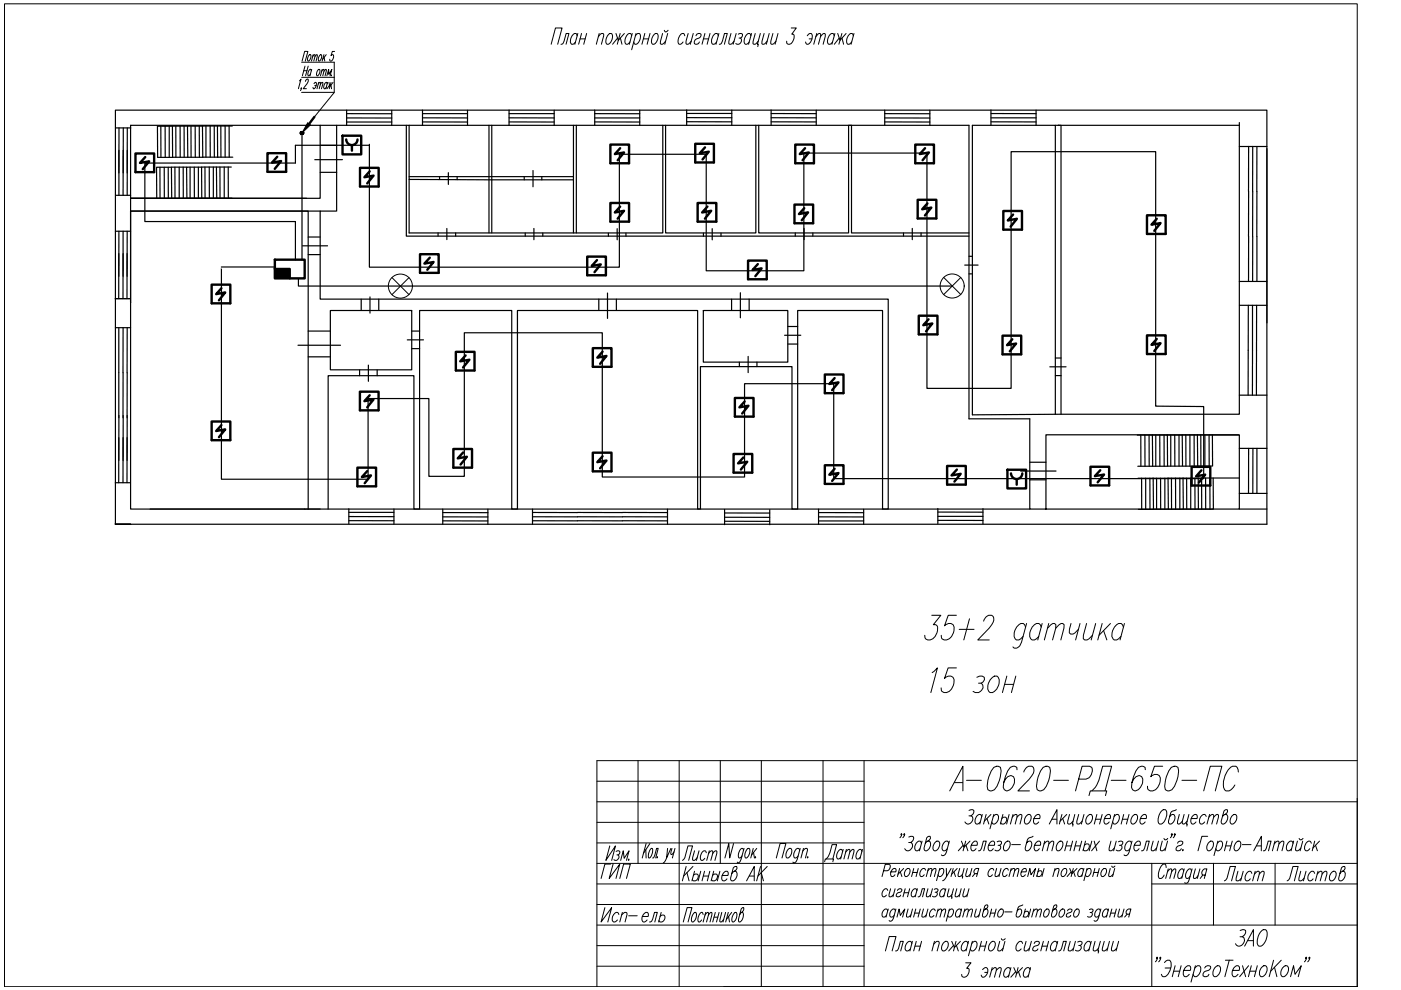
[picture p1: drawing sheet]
<svg xmlns="http://www.w3.org/2000/svg" width="297mm" height="210mm" viewBox="0 0 297 210" stroke-linecap="round" stroke-linejoin="round" font-family="sans-serif">
<defs><g id="words">
<text font-size="10.6" x="200.4" y="170">А-0620-РД-650-ПС</text>
<text font-size="9.3" x="196.5" y="148.2">15 зон</text>
<g font-size="7.1">
<text x="173.9" y="183.8">Дата</text>
<text x="261.1" y="201.8">ЗАО</text>
</g>
<g font-size="6.6">
<text x="258.6" y="188">Лист</text>
<text x="272" y="188">Листов</text>
<text x="202.8" y="208.5">3 этажа</text>
</g>
<text font-size="6.2" x="126.6" y="187.3">ГИП</text>
</g></defs>
<path d="M1 .8h286.8v208.4h-286.8z" fill="none" stroke="#000" stroke-width=".21"/>
<!-- layer: 0 -->
<g fill="none" stroke="#000" stroke-width=".21">
<path d="M83.1 58.9l3.6 3.6M86.7 58.9l-3.6 3.6M200.1 58.8l3.6 3.6M203.7 58.8l-3.6 3.6M197.5 130.5h2l-1.6 1.9h.5l.3 .3a2.48 2.48 0 0 1-1.5 3h-.5l-.5-.3-.1-.7M202.8 130.5h-1.8l-.7 2.2a1.14 1.14 0 0 1 1.1-.5 1.14 1.14 0 0 1 .9 .8 2.25 2.25 0 0 1-2.1 2.7l-.5-.3-.1-.7M203.4 133.4h3.1M205.5 131.2l-1.2 4.5M208.6 131.7a1.54 1.54 0 0 1 1.7-1.2 1.22 1.22 0 0 1 0 1.9l-3 3.3h2.4M217.4 133l-.4-.8a1.96 1.96 0 0 0-2 2v.7l.5 .8h.5l.9-.8M217.7 132.2l-1.1 4a1.45 1.45 0 0 1-1.6 1.2l-.2-.2M220.8 133l-.5-.8a1.96 1.96 0 0 0-2 2 1.43 1.43 0 0 0 .5 1.5h.5l.9-.8"/>
<path d="M221 132.2l-1 3.5M222.1 133.2l1.1-1h.4l.3 .2-.1 .8-.6 2.5M222.4 132.2l-1 3.5M223.8 133.2l1.2-1h.3l.3 .2v.8l-.7 2.5M227.1 132.2l-.4 1.2v.8l.3 .2h.5l1.1-1M229 132.2l-1 3.5M230.4 132.2l-.7 2.5v.7l.3 .3h.5l1.1-1M232.3 132.2l-.9 3.5M233.7 132.2l-1 3.5M234 133.7l.7 2M235.4 132.2l-2.4 2.5M238.2 133l-.5-.8a1.93 1.93 0 0 0-1.9 2 1.48 1.48 0 0 0 .4 1.5h.6l.9-.8"/>
<path d="M238.4 132.2l-.9 3.5M126.6 170h161.2M126.6 165.6h56.6M126.6 174.4h56.6M126.6 178.7h56.6M129.3 179.4l-.8 3 2-3-.8 3M135.3 161.3v21.8M137 178.8l-.8 3.1M137.8 178.8l-1.4 2.1M141.5 179.9l-.2 2 .9-2M142.5 179.9l-.2 1.3h.2l.4-.6M143.1 179.9l-.5 2"/>
<path d="M144 161.3v47.9M152.7 161.3v21.8M155.5 178.8l-.8 3.1-.2-3.1-.8 3.1M157.8 179.9l-.9 2.7-.3 .3-.3-.1M159.7 179.9l-.5 2M160.4 179.9l-1.1 1.4M161.4 161.3v47.9M169.7 179.9l-.9 2.7-.3 .3-.4-.1M170.3 179.9l-.5 2M174.5 161.3v47.9M183.2 161.3v47.9M191.2 176.9l-.1 .1-.1-.1 .1-.2v.5l-.3 .4"/>
<path d="M191.8 176.9l-.1 .1-.1-.1 .1-.2 .1 .2-.4 .7M192.7 178.6h.4M192.7 177.5l.7-.2a.6 .6 0 0 1 .1 1l-.4 .3a.96 .96 0 0 1 .2 1.3 .96 .96 0 0 1-1.3 .3l-.2-.3M195.4 178.8l-.3-.5a1.3 1.3 0 0 0-.9 2.1h.3l.6-.5M195.5 178.3l-.6 2.1M196.7 178.3h.3a1.3 1.3 0 0 1-.8 2.1l-.3-.6 .6-2.2 .4-.3h.3l.1 .2a1.01 1.01 0 0 1-.8 1l-.3 .3M198.4 178.5l.5-.2a1.3 1.3 0 0 1-.8 2.1 1.33 1.33 0 0 1 .3-1.9zM201.2 178.8a.49 .49 0 0 0-.6-.5 1.41 1.41 0 0 0-.6 2.1h.3l.6-.5M201.3 178.3l-.6 2.4a.85 .85 0 0 1-1 .7l-.1-.1M203.8 178.3l.6 1.3 1.3-1.3M204.2 179.2l-1 1.2M204.7 178.3l-.5 2.1"/>
<path d="M204.8 179.2l.4 1.2M205.4 171.8l.8-.1a.61 .61 0 0 1 0 1l-.4 .3a.95 .95 0 0 1 .4 1 .95 .95 0 0 1-.8 .7l-.6-.1-.2-.3M205.9 179.2h1.3a.56 .56 0 0 0 0-.6 .56 .56 0 0 0-.5-.3 1.41 1.41 0 0 0-.6 2.1h.3l.5-.5M208.2 173.1l-.3-.4a1.28 1.28 0 0 0-.9 2h.3l.5-.4M208.3 172.7l-.6 2M209.1 172.7l-.6 2M209.3 173.6l.4 1.1M209.6 179.2h1.2a.56 .56 0 0 0 .1-.6 .56 .56 0 0 0-.6-.3 1.41 1.41 0 0 0-.5 2.1h.3l.5-.5M210.1 172.7l-1.4 1.4M210.6 173.1l.5-.4h.3a1.26 1.26 0 0 1-.8 2l-.3-.4M210.7 172.7l-.8 3M211.4 178.5l.4-.2 .5 .2a.58 .58 0 0 1-.7 .7"/>
<path d="M211.9 179.2l.2 .2a.75 .75 0 0 1-.2 .8 .75 .75 0 0 1-1 0M212.4 173.6a.56 .56 0 0 1 .8-.3 .56 .56 0 0 1 .2 .8 .64 .64 0 0 1-.5 .6 .64 .64 0 0 1-.7-.3M212.6 172.7l-.5 2M213.3 178.5l.6-.2a1.3 1.3 0 0 1-.9 2.1 1.33 1.33 0 0 1 .3-1.9zM214 172.7l-.6 2M214.5 179.1h1.8M214.6 173.3l.7-.6 .3 .1-.4 1.9M214.8 172.7l-.6 2M215.6 173.3l.7-.6 .4 .1-.4 1.9M217.5 173.1l.5-.4h.3a1.28 1.28 0 0 1-.8 2 1.07 1.07 0 0 1 0-1.6zM219 177.3a1.63 1.63 0 0 0-1.2 .8l-.4 1.7 .2 .6a1.3 1.3 0 0 0 .9-2.1h-.3l-.6 .5M219.2 173.6h1.2a.63 .63 0 0 0-.1-.9 1.28 1.28 0 0 0-.9 2h.3l.5-.4"/>
<path d="M219.4 179.2h1.2a.56 .56 0 0 0 0-.6 .56 .56 0 0 0-.5-.3 1.41 1.41 0 0 0-.6 2.1h.4l.5-.5M221.4 178.9l.6-.6 .4 .2-.4 1.9M221.5 178.3l-.5 2.1M222.4 178.9l.6-.6 .4 .2-.4 1.9M222.5 174.7l1.6-3v3M224.2 178.8l.6-.5h.3a1.28 1.28 0 0 1-.9 2.1 1.12 1.12 0 0 1 0-1.6zM225.1 172.7l-.5 2M225.3 173.6l.4 1.1M226 179.4h1.1M226.2 172.7l-1.5 1.4M226.3 178.3l-.6 2.1M226.8 172.7l-.4 1.9 .4 .1 .7-.6"/>
<path d="M227.4 178.3l-.5 2.1M227.9 172.7l-.5 2h.1l-.1 .5M227.9 179.4h1.2M228.2 178.3l-.5 2.1M228.7 172.7l-.4 1.9 .5 .1 .6-.6M229.3 178.3l-.5 2.1M229.8 172.7l-.5 2M229.9 179.2a.57 .57 0 0 1 .8-.3 .57 .57 0 0 1 .2 .9 .66 .66 0 0 1-.5 .6 .66 .66 0 0 1-.7-.3M230.1 178.3l-.5 2.1M230.5 173.1l.5-.4h.4a1.28 1.28 0 0 1-.9 2 1.12 1.12 0 0 1 0-1.6zM231.5 178.3l-.6 2.1M232 178.3l.6 2.1"/>
<path d="M232.6 172.7l-.6 2M233.1 178.3l-1.7 2.1M233.7 172.7l-.6 2M234.2 173.6h1.2a.63 .63 0 0 0-.2-.9 1.28 1.28 0 0 0-.8 2h.3l.5-.4M235.5 178.3l-.4 1.9 .5 .2 .7-.6M236.2 173.1l.5-.4h.3a1.28 1.28 0 0 1-.8 2l-.3-.4M236.3 172.7l-.8 3M236.7 178.3l-.6 2.1M237.1 178.5l.4-.2 .5 .2a.58 .58 0 0 1-.7 .7M237.6 179.2a.7 .7 0 0 1 0 1 .7 .7 0 0 1-.9 0M238.3 172.7l-.6 2M239.4 172.7l-.6 2"/>
<path d="M239.9 178.8a.49 .49 0 0 0-.6-.5 1.41 1.41 0 0 0-.5 2.1h.3l.5-.5M240 178.3l-.6 2.4a.85 .85 0 0 1-.9 .7l-.2-.1M240.1 173.1l.5-.4h.3a1.28 1.28 0 0 1-.8 2 1.07 1.07 0 0 1 0-1.6zM240.5 179.2h1.2a.56 .56 0 0 0 .1-.6 .56 .56 0 0 0-.6-.3 1.41 1.41 0 0 0-.5 2.1h.3l.5-.5M241.8 173.6h1.2a.55 .55 0 0 0 0-.6 .55 .55 0 0 0-.5-.3 1.38 1.38 0 0 0-.5 2h.3l.5-.4M244.5 178.3l-.4 1.9 .5 .2 .6-.6M245.6 178.3l-.5 2.1M246.1 172.1l.6-.4h.4a2.23 2.23 0 0 1-.8 3h-.4a1.87 1.87 0 0 1 .1-2.3zM246.4 178.3l-.4 1.9 .5 .2 .6-.6M246.8 177.8l.2 .3 .6-.3M247.5 178.3l-.5 2.1M248.5 176.9l-.1 .1-.1-.1 .2-.2v.2l-.4 .7"/>
<path d="M249.2 176.9l-.2 .1-.1-.1 .2-.2 .1 .2-.4 .7M249.4 171.7l-1 .4-.2 .3-.5 1.7 .3 .6a1.28 1.28 0 0 0 .8-2h-.3l-.5 .4M249.7 178.8a.7 .7 0 0 1 1.1-.3l-.2 .6-.8 .3a.76 .76 0 0 0-.4 .8 .7 .7 0 0 0 1.1-.3M250 172.7l-.4 1.9 .4 .1 .7-.6M251.1 172.7l-.4 1.9 .3 .1 .7-.6M252.1 172.7l-.6 2h.2l-.1 .5M252.6 173.6h1.2a.55 .55 0 0 0 0-.6 .55 .55 0 0 0-.5-.3 1.38 1.38 0 0 0-.5 2h.3l.5-.4M255.7 173.1l-.3-.4a1.26 1.26 0 0 0-.8 2h.3l.5-.4M256.1 177.3h-1.3l-.8 3.1M256.3 173.3l.7-.6 .3 .1-.4 1.9M256.5 178.5l.5-.2a1.28 1.28 0 0 1-.9 2.1 1.31 1.31 0 0 1 .4-1.9zM256.5 172.7l-.6 2"/>
<path d="M257.3 173.3l.7-.6 .3 .1-.4 1.9M258.1 178.8l.5-.5h.3a1.3 1.3 0 0 1-.8 2.1l-.3-.5M258.2 178.3l-.8 3.1M259.7 172.7h.3a1.28 1.28 0 0 1-.8 2l-.3-.6 .6-2.1 .4-.3h.3v.1a.99 .99 0 0 1-.7 1l-.3 .3M259.9 179.4h1.1M260.1 178.3l-.5 2.1M261.1 173.1l.5-.4h.3a1.26 1.26 0 0 1-.8 2 1.07 1.07 0 0 1 0-1.6zM261.3 178.3l-.6 2.1M262.2 178.5l.6-.2a1.28 1.28 0 0 1-.9 2.1 1.33 1.33 0 0 1 .3-1.9zM263.4 179.1h1.8M266.4 179.4h1M270.2 178.9l.6-.6 .4 .2-.4 1.9"/>
<path d="M270.3 178.3l-.5 2.1M271.2 178.9l.6-.6 .4 .2-.4 1.9M274.2 178.8l-.3-.5a1.28 1.28 0 0 0-.9 2.1h.3l.6-.5M274.3 178.3l-.6 2.1M275.1 178.3l-.4 1.9 .4 .2 .7-.6M275.4 177.8l.3 .3 .6-.3M276.2 178.3l-.5 2.1M278 178.8l-.3-.5a1.3 1.3 0 0 0-.8 2.1h.3l.5-.5M278.7 178.3l-.5 2.1M278.9 179.2l.4 1.2M279.8 178.3l-1.4 1.5M287.8 169.3v39.9h-134.4"/>
<path d="M287.8 161.3h-161.2v47.9M126.6 196.1h161.2M126.6 183.1h161.2M126.6 187.4h56.6M126.6 191.8h56.6M128.2 192.4l-.8 3.1 2.3-3.1-.8 3.1M131.2 193.9l-.3-.5a1.26 1.26 0 0 0-.8 2.1h.3l.5-.4M131.8 194l.7-.6 .4 .2-.4 1.9M132 193.4l-.6 2.1M133.3 194.2h1.8M136.2 194.3h1.2a.55 .55 0 0 0 0-.6 .55 .55 0 0 0-.5-.3 1.38 1.38 0 0 0-.5 2.1h.3l.5-.4M136.9 180.2l.1 1.7"/>
<path d="M137.7 195.5l.5-.2 .6-1.9h.6l-.6 2.1M137.9 180l.4-.1a1.79 1.79 0 0 1-.7 2l-.1-.9zM138.4 181.9l.2-.1 .2-.5 .4-1.4h.4l-.6 2M139.4 181.6l-.1 .3 .1-.1M140 194.3a.57 .57 0 0 1 .8-.3 .57 .57 0 0 1 .1 .9 .75 .75 0 0 1-1.1 .4l-.1-.1M140.2 193.4l-.6 2.1M141.3 181.9l-.6 1M144.7 182.4l.5-.6 .7-2.4h.9l-.8 3M144.9 195.5l.8-3.1h1l-.8 3.1M145.5 183.7l-.8 3.1M145.6 185l.5 1.8M146.9 183.7l-2 2"/>
<path d="M147 185.6a.56 .56 0 0 1 .8-.3 .56 .56 0 0 1 .2 .9 .74 .74 0 0 1-1.1 .4l-.1-.1M147.1 193.6l.4-.2a1.49 1.49 0 0 1-.8 2.1 1.72 1.72 0 0 1 .4-1.9zM147.3 180.4l-.5 1.9 .4 .1 .6-.6M147.3 184.7l-.6 2.1M148.2 180.4l-.5 2M148.6 184.7l-.6 2.1M149.1 193.9l-.2-.5a1.54 1.54 0 0 0-.8 2.1h.3l.4-.4M149.1 185.7h1.1M149.4 184.7l-.6 2.1M149.5 194l.5-.6 .2 .2-.4 1.9M149.6 193.4l-.5 2.1M149.8 180.8l-.3-.4a1.36 1.36 0 0 0-.8 2h.3l.4-.4"/>
<path d="M150.2 194l.5-.6 .3 .2-.5 1.9M150.2 181l.6-.6 .3 .1-.4 1.9M150.4 180.4l-.6 2M150.5 184.7l-.5 2.1M151.1 185.6a.56 .56 0 0 1 .8-.3 .56 .56 0 0 1 .1 .9 .74 .74 0 0 1-1.1 .4v-.1M151.1 181l.6-.6 .3 .1-.4 1.9M151.3 184.7l-.5 2.1M151.4 194.5h.8M151.7 193.4l-.6 2.1M152.5 193.4l-.6 2.1M152.6 184.7l-.5 2.1M153 193.4l-.4 1.9 .3 .2 .5-.6"/>
<path d="M153.1 185.6h1.2a.55 .55 0 0 0 .1-.6 .55 .55 0 0 0-.5-.3 1.39 1.39 0 0 0-.6 2.1l.6-.2 .2-.3M153.8 193.4l-.5 2.1M154.4 193.4l-.5 2.1M154.5 194.3l.2 1.2M155.1 193.4l-1.1 1.5M155.7 184.7h.3a1.28 1.28 0 0 1-.8 2.1l-.3-.6 .6-2.2 .4-.3h.3v.2a1.01 1.01 0 0 1-.8 1l-.2 .3M155.7 193.6l.4-.2a1.49 1.49 0 0 1-.8 2.1 1.72 1.72 0 0 1 .4-1.9zM157.2 193.4h.3a1.49 1.49 0 0 1-.8 2.1l-.1-.6 .5-2.2 .3-.3h.3a.94 .94 0 0 1-.6 1.2l-.3 .3M157.6 180.3l-.1-.4a1.54 1.54 0 0 0-.8 2h.2l.4-.4M158.3 186.8l1.6-3.1v3.1M158.4 180l.2-.1 .3 .1v1a.94 .94 0 0 1-.8 .9 1.75 1.75 0 0 1 .3-1.9zM158.9 185.7h1"/>
<path d="M159.8 180.7l.2 1.2M160.2 181.6l-.1 .3 .1-.1M161.2 183.7l-.8 3.1M161.4 185l.5 1.8M162.7 183.7l-2 2M164.6 181.9l.8-3.1h1.2l-.8 3.1M167.2 180l.5-.1a1.37 1.37 0 0 1-.8 2 1.47 1.47 0 0 1 .3-1.9zM169.5 180.3l-.2-.4a1.36 1.36 0 0 0-.8 2h.3l.4-.4M170.2 180.5l.6-.6 .4 .1-.4 1.9M171.3 181.6l-.1 .3 .1-.1M193.4 199.6l-.5 2M194.3 199.6l-.6 2"/>
<path d="M195.4 199.6l-.6 2M198.1 199.6l-.5 2M200.2 199.7l.6-.1a1.26 1.26 0 0 1-.9 2 1.3 1.3 0 0 1 .3-1.9zM201.8 199.6l.6 1.3 1.2-1.3M202.7 199.6l-.5 2M205.3 199.6l-.5 2M206.2 199.6l-.9 3M207.5 180.4l.4-.2 .6-1.9h.6l-.5 2.1M208.1 199.6l-.6 2M209.2 199.6l-.5 2M210.2 199.7l.5-.1a1.28 1.28 0 0 1-.8 2 1.3 1.3 0 0 1 .3-1.9zM212 199.6l-.5 1.9 .5 .1 .7-.6"/>
<path d="M212.3 199l.2 .3 .6-.3M213.1 199.6l-.6 2M217.6 199.6l-.5 1.9 .5 .1 .7-.6M218.7 199.6l-.6 2M221.2 199.6l-.5 2M222.3 199.6l-.5 2M224.3 199.6l-.6 2M226.9 199.6l-.4 1.9 .5 .1 .6-.6M228 199.6l-.5 2M228.5 199.7l.3-.1 .6 .1-.2 .6-.5 .2M231.4 199.6l-.6 2M232.2 199.6l-.4 1.9 .4 .1 .7-.6"/>
<path d="M233.3 199.6l-.6 2h.3l-.2 .5M234.1 199.6l-.4 1.9 .5 .1 .6-.6M235.2 199.6l-.5 2M236.1 199.6l-.5 1.9 .5 .1 .7-.6M237.2 199.6l-.6 2M242 180.4l.5-.2 .6-1.9h.6l-.6 2.1M244.2 187.4h43.6M244.2 183.1v26.1M247.2 183.9l-.1-.5-.4-.2a2.87 2.87 0 0 0-1 2.9l.1 .2a.92 .92 0 0 0 1-.8M247.5 184.8l.6-.6 .3 .2-.4 1.9M247.7 184.2l-.6 2.1M248.4 184.8l.6-.6 .3 .2-.4 1.9"/>
<path d="M250.8 180.1v.3l.1-.2M251 184.7l-.3-.5a1.37 1.37 0 0 0-.8 2.1h.3l.5-.5M251.1 184.2l-.6 2.1M252.6 184.7l-.2-.5a1.37 1.37 0 0 0-.8 2.1h.2l.5-.5M252.8 184.2l-.9 2.8a.45 .45 0 0 1-.7 .1M253.4 184.2l-.4 1.9 .4 .2 .6-.6M254.4 184.2l-.5 2.1M255 185.5l-.5 .8M255.5 185.5h-.5l-.2-.5 .6-.8h.5l-.6 2.1M257.3 183.1v13M265.8 180.4l1.6-3.1v3.1M267.8 180.4l.5-.2 .6-1.9h.6l-.6 2.1"/>
<path d="M270.3 183.1v13M126.6 200.5h56.6M126.6 204.9h56.6M187.7 201.6l.8-3h1.5l-.9 3M189.9 201.6l.4-.1 .6-1.9h.6l-.5 2M193.3 200l-.3-.4a1.28 1.28 0 0 0-.8 2h.3l.5-.4M194 200.6h1.1M198 200.2l.6-.6 .5 .1-.4 1.9M202.2 200.5l-1.1 1.1M202.8 200.5l.4 1.1M205.2 200l-.3-.4a1.28 1.28 0 0 0-.8 2h.3l.5-.4M206 200l.6-.4h.3a1.26 1.26 0 0 1-.9 2l-.3-.4"/>
<path d="M207.8 200.6h1.1M216.8 200l-.3-.4a1.26 1.26 0 0 0-.8 2h.3l.5-.4M219.3 200a.68 .68 0 0 1 1-.3l.1 .3a1.59 1.59 0 0 1-1.2 .8l-.2 .7a.71 .71 0 0 0 1.1-.3M220.9 200.6h1.2M224.1 200l-.3-.4a1.28 1.28 0 0 0-.8 2h.3l.5-.4M224.4 201.6l.5-.1 .6-1.9h.6l-.6 2M229 200.5a.71 .71 0 0 1 0 .9 .71 .71 0 0 1-1 .1M231.2 200l-.2-.4a1.26 1.26 0 0 0-.9 2h.3l.5-.4M245.4 203.1l-.1 .1-.1-.1 .1-.2 .1 .2-.4 .8M246.1 203.1l-.1 .1-.1-.1 .1-.2 .1 .2-.4 .8M246.9 204.1a.8 .8 0 0 1 1.2-.3 2.94 2.94 0 0 1-1.1 3.3h-.5l-.3-.5M247 205.2h1.2"/>
<path d="M248.8 205.9h1.3M249.2 204.8l-.7 2.3M250.4 204.8l-.6 2.3M251 205.7h1.4a.61 .61 0 0 0 0-.6 .61 .61 0 0 0-.6-.3 1.56 1.56 0 0 0-.6 2.3h.3l.7-.5M253.3 205.2l.6-.4h.4a1.48 1.48 0 0 1-1 2.3l-.3-.5M253.4 204.8l-.9 3.4M255.4 205.2a.8 .8 0 0 1 1.3-.3v.3a1.79 1.79 0 0 1-1.4 .9l-.2 .3v.5a.79 .79 0 0 0 1.2-.3M257.5 205.2l.6-.4h.3a1.46 1.46 0 0 1-.9 2.3 1.26 1.26 0 0 1 0-1.9zM260.6 203.6l-.9 3.5M261.3 205.7h1.4a.61 .61 0 0 0 .1-.6 .61 .61 0 0 0-.6-.3 1.59 1.59 0 0 0-.7 2.3h.4l.6-.5M263.4 204.8l.7 2.3M264.7 204.8l-1.9 2.3"/>
<path d="M265 205.9h1.3M265.3 204.8l-.6 2.3M266.6 204.8l-.6 2.3M267.4 205.2l.6-.4h.3a1.48 1.48 0 0 1-.9 2.3 1.22 1.22 0 0 1 0-1.9zM270 203.6l-.9 3.5M270.2 205.1l.5 2M271.7 203.6l-2.3 2.3M271.9 205.2l.6-.4h.4a1.46 1.46 0 0 1-1 2.3 1.22 1.22 0 0 1 0-1.9zM273.6 207.1l.7-2.3 .3 1.8 1.3-1.8-.6 2.3M277 203.1l-.1 .1-.1-.1 .1-.2 .1 .2-.4 .8M277.7 203.1l-.1 .1-.1-.1 .1-.2 .1 .2-.4 .8"/>
<circle cx="84.9" cy="60.7" r="2.55"/>
<circle cx="201.9" cy="60.6" r="2.55"/>
</g>
<g fill="none" stroke="#000" stroke-width=".21">
<path d="M116.9 9.4l.9-3.5h1.4l-1 3.5M118.9 9.4l.5-.2 .6-2.1h.6l-.6 2.3M122.4 7.6l-.3-.5a1.52 1.52 0 0 0-1.1 2l.2 .3h.3l.5-.5M122.5 7.1l-.6 2.3M123 8.2h1.1M123.3 7.1l-.6 2.3M124.4 7.1l-.6 2.3M126.9 7.8l.7-.7 .4 .1-.5 2.2M127 7.1l-.6 2.3M129.1 7.2l.5-.1a1.52 1.52 0 0 1-.9 2.3 1.72 1.72 0 0 1 .4-2.2zM130.6 7.1l.5 1.5 1.3-1.5M130.9 8.1l-1 1.3"/>
<path d="M131.5 7.1l-.6 2.3M131.5 8.1l.4 1.3M133.9 7.6l-.2-.5a1.52 1.52 0 0 0-1.2 2l.3 .3h.3l.5-.5M134 7.1l-.6 2.3M134.7 7.6l.5-.5h.3a1.52 1.52 0 0 1-.9 2.3l-.2-.5M134.9 7.1l-1 3.4M136.4 8.2h1.1M136.7 7.1l-.6 2.3M137.8 7.1l-.6 2.3M138.7 7.2l.6-.1a1.55 1.55 0 0 1-.9 2.3 1.72 1.72 0 0 1 .3-2.2zM140.5 7.1l-.5 2.1 .4 .2 .7-.7M140.8 6.4l.3 .4 .5-.4"/>
<path d="M141.6 7.1l-.7 2.3M145.2 7.6l-.3-.5a1.55 1.55 0 0 0-.9 2.3l.5-.2 .3-.3M145.9 7.1l-.5 2.1 .5 .2 .7-.7M147 7.1l-.6 2.3M147.6 7.6a.67 .67 0 0 1 1-.4v.4a1.69 1.69 0 0 1-1.2 .8l-.2 .8a.67 .67 0 0 0 1.1-.3M149.2 8.2h1M149.5 7.1l-.7 2.3M150.5 7.1l-.6 2.3M152.3 7.6l-.3-.5a1.52 1.52 0 0 0-1.1 2l.2 .3h.3l.5-.5M152.4 7.1l-.6 2.3M152.5 9.4l.4-.2 .7-2.1h.6l-.6 2.3M155 7.1l-.5 2.1 .5 .2 .6-.7"/>
<path d="M156.1 7.1l-.7 2.3M156.5 7.2l.4-.1 .5 .1a.64 .64 0 0 1-.7 .9M157 8.1a.77 .77 0 0 1 0 1 .77 .77 0 0 1-1 .1M159.2 7.6l-.3-.5a1.52 1.52 0 0 0-1.1 2l.2 .3h.3l.6-.5M159.3 7.1l-.6 2.3M160.1 7.1l-.5 2.1 .5 .2 .7-.7M161.2 7.1l-.6 2.3h.2l-.1 .5M162 7.1l-.5 2.1 .5 .2 .6-.7M163.1 7.1l-.6 2.3M163.9 7.1l-.5 2.1 .5 .2 .6-.7M165 7.1l-.7 2.3M167.7 5.9h1.1l-.9 1.3h.3a1.48 1.48 0 0 1-1.1 2.2l-.2-.2-.1-.5"/>
<path d="M171.2 7.6l.2-.4 .6-.1a1.55 1.55 0 0 1-.9 2.3l-.3-.5M171.6 8.2h.5M173 7.8l.7-.7 .3 .1-.5 2.2M173.2 7.1l-.7 2.3M174 7.8l.6-.7 .4 .1-.5 2.2M176.9 7.6l-.3-.5a1.52 1.52 0 0 0-1.1 2l.2 .3h.3l.5-.5M177 7.1l-.6 2.3M177.6 7.1l.5 1.5 1.3-1.5M177.9 8.1l-1 1.3M178.5 7.1l-.6 2.3M178.5 8.1l.4 1.3M180.9 7.6l-.2-.5a1.52 1.52 0 0 0-1.2 2l.2 .3h.3l.6-.5"/>
<path d="M181.1 7.1l-.7 2.3"/>
</g>
<g fill="none" stroke="#000" stroke-width=".21">
<path d="M187.3 184.6h.8a.96 .96 0 0 0 .6-1.2l-1-.1-.7 2.6M188.2 188.8l-.2-.4a1.07 1.07 0 0 0-.8 1.7h.3l.4-.3M188.2 193.1l-.2-.4a1.07 1.07 0 0 0-.8 1.7l.5-.1 .2-.2M188.3 192.7l-.4 1.7M188.8 188.4l-.3 1.6 .4 .1 .5-.4M188.9 184.9h1l.1-.5-.2-.3a1.07 1.07 0 0 0-.7 1.8h.2l.5-.4M189.8 188.4l-.5 1.7M189.8 193.1l-.2-.4a1.07 1.07 0 0 0-.7 1.7h.2l.5-.3M189.9 192.7l-.5 2a.71 .71 0 0 1-.7 .6l-.2-.1M190.2 194.4l.4-1.7 .3 1.4 .9-1.4-.4 1.7M190.3 188.8a.6 .6 0 0 1 .9-.2l-.1 .4-.9 .4-.2 .6a.6 .6 0 0 0 1-.2M190.7 184.1l-.4 1.8"/>
<path d="M190.9 184.9l.3 1M191.6 184.1l-1.2 1.3M191.7 189.3h.9M191.9 188.4l-.4 1.7M192 184.5l.4-.4h.3a1.07 1.07 0 0 1-.7 1.8 .94 .94 0 0 1 0-1.4zM192.5 192.7l-.3 1.6 .4 .1 .5-.4M192.9 188.4l-.5 1.7M193.5 192.7l-.5 1.7M193.5 185h1M193.7 184.1l-.4 1.8M193.9 193.6h1M194.2 192.7l-.5 1.7"/>
<path d="M194.4 188.8l-.2-.4a1.07 1.07 0 0 0-.8 1.7h.3l.4-.3M194.5 188.4l-.5 1.7M194.6 190.1l.4-.1 .5-1.6h.5l-.4 1.7M194.7 184.1l-.5 1.8M195.1 192.7l-.5 1.7M195.8 192.7l-.3 1.6 .4 .1 .5-.4M196.2 184.5l-.2-.4a1.07 1.07 0 0 0-.7 1.8h.2l.5-.4M196.7 184.6l.6-.5 .3 .1-.3 1.7M196.7 188.4l-.3 1.6 .4 .1 .6-.4M196.7 192.7l-.4 1.7M196.9 184.1l-.5 1.8M197.6 184.6l.5-.5 .3 .1-.3 1.7"/>
<path d="M197.7 188.4l-.5 1.7M198.1 188.6l.3-.2 .5 .2a.49 .49 0 0 1-.6 .6M198.3 193.1l-.3-.4a1.07 1.07 0 0 0-.7 1.7l.5-.1 .2-.2M198.5 189.2l.2 .1a.63 .63 0 0 1-.2 .7 .63 .63 0 0 1-.8 0M198.8 193.2l.5-.5 .3 .2-.3 1.5M198.9 192.7l-.5 1.7M199.2 184.5l.2-.3 .5-.1a1.07 1.07 0 0 1-.8 1.8l-.2-.4M199.2 184.1l-.6 2.6M199.6 193.2l.6-.5 .3 .2-.3 1.5M200.4 188.8l-.2-.4a1.07 1.07 0 0 0-.7 1.7h.2l.5-.3M200.5 188.4l-.4 1.7M200.6 184.1l.1 1.8 1-1.8"/>
<path d="M200.7 185.9a1.15 1.15 0 0 1-.8 .8M201.2 188.4l-.3 1.6 .4 .1 .5-.4M201.2 193.1l.5-.4h.2a1.07 1.07 0 0 1-.7 1.7l-.3-.3M201.3 192.7l-.7 2.6M202.1 184.1l-.5 1.8M202.2 188.4l-.5 1.7h.2l-.1 .4M202.2 184.9l.4 1M202.9 188.4l-.4 1.6 .4 .1 .6-.4M202.9 184.1l-1.1 1.3M203.5 184.1l-.4 1.6 .4 .2 .6-.5M203.8 193.1l-.3-.4a1.07 1.07 0 0 0-.7 1.7l.5-.1 .2-.2M203.8 188.4l-.5 1.7"/>
<path d="M203.9 192.7l-.5 1.7M204.4 184.1l-.4 1.8h.1l-.1 .3M204.4 193.2l.6-.5 .3 .2-.3 1.5M204.5 188.4l-.3 1.6 .4 .1 .5-.4M204.6 192.7l-.5 1.7M205.1 184.1l-.3 1.6 .4 .2 .5-.5M205.3 193.2l.6-.5 .3 .2-.4 1.5M205.4 188.4l-.4 1.7M206.1 184.1l-.5 1.8M206.7 185.2l-.5 .7M207 192.7l-.3 1.6 .3 .1 .6-.4M207.2 185.2h-.5l-.2-.5 .3-.5 .7-.1-.4 1.8"/>
<path d="M207.9 192.7l-.4 1.7M209 192.7h.2a1.09 1.09 0 0 1-.7 1.7l-.2-.4 .5-1.9 .3-.2 .3 .1a.82 .82 0 0 1-.6 .9l-.3 .2M210 193.6h1M210.2 192.7l-.4 1.7M210.7 184.5l-.3-.4a1.07 1.07 0 0 0-.7 1.8h.3l.4-.4M211.2 192.7l-.5 1.7M211.3 184.1l-.3 1.6 .3 .2 .6-.5M212 192.9l.5-.2a1.07 1.07 0 0 1-.7 1.7 1.1 1.1 0 0 1 .2-1.5zM212.2 184.1l-.4 1.8M213 193.3h1.6M213.8 184.5l-.3-.4a1.09 1.09 0 0 0-.7 1.8h.3l.4-.4M214.3 184.6l.5-.5 .3 .1-.3 1.7"/>
<path d="M214.4 184.1l-.5 1.8M215.1 184.6l.6-.5 .3 .1-.3 1.7M216.5 184.9h1.1v-.5l-.2-.3a1.09 1.09 0 0 0-.7 1.8h.3l.4-.4M216.9 191.9l-.9 .3-.2 .3-.4 1.5 .2 .4a1.07 1.07 0 0 0 .8-1.7h-.3l-.4 .4M217.2 193.5a.49 .49 0 0 1 .7-.3 .49 .49 0 0 1 .1 .8 .56 .56 0 0 1-.4 .4 .56 .56 0 0 1-.6-.2M217.4 192.7l-.5 1.7M217.9 185.9l.5-1.8 .2 1.4 1-1.4-.5 1.8M218.5 192.7l-.4 1.7M219.1 193.2l.5-.5 .3 .2-.3 1.5M219.2 192.7l-.5 1.7M219.9 193.2l.6-.5 .3 .2-.3 1.5M220 184.9a.49 .49 0 0 1 .8-.3 .49 .49 0 0 1 .1 .8 .55 .55 0 0 1-.5 .4 .55 .55 0 0 1-.5-.2"/>
<path d="M220.3 184.1l-.5 1.8M221.4 184.1l-.5 1.8M221.8 192.9l.4-.2a1.07 1.07 0 0 1-.7 1.7 1.1 1.1 0 0 1 .3-1.5zM223.6 184.6l.5-.5 .4 .1-.3 1.7M223.6 192.7h.3a1.07 1.07 0 0 1-.8 1.7l-.2-.4 .5-1.9 .3-.2 .3 .1a.82 .82 0 0 1-.6 .9l-.2 .2M223.7 184.1l-.5 1.8M225 192.9l.5-.2a1.07 1.07 0 0 1-.7 1.7 1.1 1.1 0 0 1 .2-1.5zM225.5 184.2l.4-.1a1.07 1.07 0 0 1-.7 1.8 1.12 1.12 0 0 1 .3-1.7zM226.3 193.1a.59 .59 0 0 1 1-.2l-.2 .4-.6 .3a.58 .58 0 0 0-.4 .7 .6 .6 0 0 0 .9-.2M226.8 184.1l.5 1.1 1-1.1M227.1 184.9l-.8 1M227.6 184.1l-.5 1.8"/>
<path d="M227.6 184.9l.4 1M228.1 192.9l.5-.2a1.07 1.07 0 0 1-.7 1.7 1.1 1.1 0 0 1 .2-1.5zM229.7 184.5l-.2-.4a1.07 1.07 0 0 0-.8 1.8h.3l.4-.4M229.8 184.1l-.5 1.8M230.4 184.5l.2-.3 .5-.1a1.07 1.07 0 0 1-.7 1.8l-.3-.4M230.5 184.1l-.7 2.6M231 192.9l.2-.2 .5 .2a.49 .49 0 0 1-.6 .6M231.4 193.5a.6 .6 0 0 1 0 .8 .6 .6 0 0 1-.8 0M231.9 185h1M232.1 184.1l-.4 1.8M233.1 184.1l-.5 1.8M233.3 193.1l-.2-.4a1.07 1.07 0 0 0-.8 1.7l.5-.1 .2-.2"/>
<path d="M233.4 192.7l-.5 2a.71 .71 0 0 1-.8 .6l-.1-.1M233.7 184.5l.4-.4h.3a1.07 1.07 0 0 1-.8 1.8 .94 .94 0 0 1 .1-1.4zM235 193.1l-.3-.4a1.07 1.07 0 0 0-.7 1.7l.4-.1 .3-.2M235 192.7l-.4 1.7M235.4 184.1l-.3 1.6 .4 .2 .5-.5M235.5 193.6h1M235.7 183.6l.2 .3 .5-.3M235.7 192.7l-.4 1.7M236.3 184.1l-.4 1.8M236.7 192.7l-.5 1.7M237.4 192.7l-.4 1.6 .4 .1 .6-.4M238.3 192.7l-.5 1.7"/>
<path d="M239 193.8l-.6 .6M239.5 193.8l-.7-.1v-.5l.5-.5h.5l-.5 1.7"/>
</g>
<!-- layer: 0 -->
<g fill="none" stroke="#000" stroke-width=".25">
<path d="M24.5 23.4h244.1v87.8h-244.1h3.2h-3.2zM24.5 27.1h3.2M25.2 27.1v14.3M26.1 27.1v14.3M27 27.1v14.3M27.7 26.6h40.2v15.4h-40.2zM33.9 35.5v6.5M34.1 26.8v6.6M34.8 35.5v6.5M35 26.8v6.6M35.7 35.5v6.5M35.9 26.8v6.6"/>
<path d="M36.3 35.5h-3.1v6.5M36.5 26.8h-3.1v6.6l16-.1M37.1 35.4v6.6M37.3 26.7v6.6M38 35.4v6.6M38.2 26.7v6.6M38.8 35.4l.1 6.6M39 26.7l.1 6.6M39.5 35.4h-3.2l.1 6.6M39.7 26.7h-3.1v6.6M40.3 35.4v6.6M40.5 26.7v6.6"/>
<path d="M41.2 35.4v6.6M41.4 26.7v6.6M42.1 35.4v6.6M42.2 26.7l.1 6.6M42.7 35.4h-3.1v6.6M42.9 26.7h-3.1v6.6M43.5 35.4v6.6M43.7 26.7v6.6M44.4 35.4v6.6M44.6 26.7v6.6M45.2 35.4v6.6M45.4 26.7v6.6"/>
<path d="M45.9 35.4h-3.2l.1 6.6M46.1 26.7h-3.2l.1 6.6M46.6 35.4l.1 6.6M46.8 26.7v6.6M47.5 35.4v6.6M47.7 26.7v6.6M48.4 35.4v6.6M48.6 26.7v6.6M49 35.4h-3.1l.1 6.6M49.3 26.7h-3.2v6.6M64 28.2v26.9M66.7 33.9h5.9"/>
<path d="M67.9 26.6h18.8v10.9h34.9M67.9 36.5h3.5M67.9 30.8h3.5M71.4 26.6v18.2h-3.5v18.6h120.4v44.5h-1.2v-42.1h-18v42.1h-1.2v-30.2h-19.4v30.2h-.6v-42.1h-38.2v42.1h-1.2v-42.1h-19.5v42.1h-1.2v-28.2h-18.2v28.2M73.5 23.4v3.2M73.5 25h9.6M73.5 25.9h9.6M73.5 24.1h9.6M78.3 30.8v25.8h53v-23.9h18.4v24.7h20.7v-24.9h26.1v49.8h17.9v-50.1h30.6v53.9l10.2 .1v15.3h-78.4v-20.1h-18.9v19.7h-30.2v-30.5h-29.3v30.4h-7.5v-16.5h-12.9v17.1h-31.1v-44.7M78.3 30.8h-15.7v3.8h-31.9v12.4h31.9v8.1M78.3 30.8h.1M83.1 23.4v3.2"/>
<path d="M86.1 26.6v23.5h119.3M86.7 26.6h17v22.8M86.7 37.5v.5l34.9 .1M89.6 25h9.5M89.6 25.9h9.5M89.6 24.1h9.5M89.6 23.3v3.3M93.2 37.5v.6M95.1 36.6v2.5M96.9 37.5v.6M99.1 23.4v3.2M103.7 26.6h101.7v62.2h12.9v19.1h3.5v-15.7h41v15.7h-41"/>
<path d="M104.3 26.6v22.8M107.9 23.3v3.3M108 24.1h9.5M108 25h9.5M108 25.9h9.5M111.1 37.5v.6M113 36.2v3.4M114.9 37.5v.6M117.5 23.4v3.2M121.6 26.6v22.8M122.2 26.6v22.8M126.1 25h9.5"/>
<path d="M126.1 25.9h9.5M126.1 24.1h9.5M126.1 23.3v3.3M135.6 23.4v3.2M140.5 26.6v22.8h-53.8v-11.4M141.1 26.6v22.8h19.2v-22.8M145.6 23.3v3.2M145.6 24.9l9.6 .1M145.6 25.8h9.6M145.6 24.1h9.6M155.2 23.3v3.3M160.9 26.6v22.8h19v-22.8h.6v22.8h24.9"/>
<path d="M163.5 23.3v3.2M163.5 25h9.6M163.5 25.8l9.6 .1M163.5 24.1h9.6M173.1 23.4v3.2M187.6 23.4v3.2M187.6 25h9.5M187.6 25.9h9.5M187.6 24.1h9.5M197.1 23.4v3.2M210.1 23.3v3.2M210.1 25h9.6"/>
<path d="M210.1 25.8l9.6 .1M210.1 24.1h9.6M219.7 23.4v3.2M223.8 26.6h39M224.4 26.6h.6v61.2M262.8 26v61.8l-56.6 .2v-61.4h17.6v61.2M262.8 31.1h5.8M264.7 31.1v28.6M265.6 31.1v28.6M266.5 31.1v19.1M268.6 31.5v37M24.5 49h3.2"/>
<path d="M24.5 41.4h3.2M25.2 49v14.3M26.1 49v14.3M26.9 53.8v9.5M27 49l-.1 9.6M27.7 44.8h37.6v63.1M46.9 56.6h11.4M49.2 42h-21.5M63.3 59v1.6h138.6M64.1 52.1h5.3M65 42h-37.3v65.9h190.6M65.3 54h2.6"/>
<path d="M65.3 50.3h2.6M67.9 44.8h-40.2v19.4M92.9 49.4v.7M94.7 48.4v2.4M96.6 49.4v.7M111.4 49.4v.7M113.2 48.4v2.4M115.1 49.4v.7M129 49.4v.7M130.9 48.5v2.3M132.7 49.4v.7M149.1 49.4v.7"/>
<path d="M151 48.5v2.3M152.9 49.4v.7M168.6 49.4v.7M170.5 48.4v2.4M172.3 49.4v.7M191.6 49.4v.7M193.4 48.4v2.4M195.3 49.4v.7M204.5 56.2h2.9M205.4 58.1h.8M205.4 54.3h.8M262.8 59.7h5.8"/>
<path d="M266.5 50.2v9.5M24.4 63.3h3.3M24.5 69.5h3.2M25.2 69.5v32.8M26.1 69.5v19.1M27 69.5l-.1 28.1M63.2 73.2h9M65.3 75.7h4.7M65.3 70.2h4.7M70 65.8h17.3v12.6h-17.3zM76.2 78.5v1.2M76.6 63.4v2.4"/>
<path d="M78.1 77.4v3.4M78.4 63v3.4M80 78.5v1.2M80.3 63.4v2.4M86.4 72.1h3.4M87.3 70.2h1.7M87.3 73.9h1.7M127 63.4v2.4M128.8 62.1v5.4M130.7 63.4v2.4M149.1 65.8h17.9v11h-17.9zM155.1 63.4v2.4"/>
<path d="M156.8 76.8v.9M157 62.1v5.3M158.6 75.6v3.4M158.8 63.4v2.4M160.5 76.8v.9M166.3 71.1h3.5M167 72.9h2.1M167 69.2h2.1M222.6 77.8h3.4M223.8 79.6h1.2M223.8 75.9h1.2M262.8 64.7h5.8"/>
<path d="M264.7 64.7l-.1 19.1M265.6 64.7l-.1 19.1M266.4 64.7v19.1M26.1 92.8v9.5M26.1 88.1v9.5M26.9 92.8v9.5M216.4 99.9h7.5M218.3 98h3.5M241.9 92.3v6.6M242.7 92.3l.1 6.6M243.6 92.3v6.6M244.3 92.3l.1 6.6h-3.2"/>
<path d="M245 92.3v6.6M245.9 92.3v6.6M246.8 92.3v6.6M247.5 92.3v6.6h-3.1M248.2 92.3v6.5M249.1 92.3v6.5M250 92.3v6.5M250.7 92.3v6.5h-3.1M251.4 92.2v6.6M252.3 92.2v6.6M253.2 92.2v6.6M253.9 92.2v6.6h-3.1"/>
<path d="M254.6 92.2v6.6M255.5 92.2v6.6M256.3 92.2l.1 6.6M257 92.2l.1 6.6h-3.2M262.6 92.2l-21.5 .1M262.8 83.8h5.8M262.8 95.1h5.8M264.7 95.1v9.5M265.6 95.1v9.5M266.5 95.1v9.5M24.4 102.3h3.3M24.5 111.2h.1"/>
<path d="M31.8 107.9h36.1M74 107.9v3.2M74 109.5h9.5M74 110.4h9.5M74 108.6h9.5M83.5 107.9v3.2M93.9 107.9v3.3M93.9 109.6h9.5M93.9 110.4l9.5 .1M93.9 108.7h9.5M103.4 108v3.2M112.9 107.9v3.3"/>
<path d="M112.9 109.6h28.6M112.9 110.4h28.6M112.9 108.7h28.6M141.5 107.9v3.3M153.6 108v3.2M153.6 109.7h9.6M153.6 110.5h9.6M153.6 108.8h9.6M163.2 108.1v3.2M173.5 107.9v3.3M173.6 109.6h9.5M173.6 110.5h9.5"/>
<path d="M173.6 108.7h9.5M183.1 108v3.2M198.8 107.8v3.2M198.9 109.5h9.5M198.9 110.3h9.5M198.9 108.6h9.5M208.4 107.9v3.2M218.3 101.7h3.5M241.3 101.4h12.7l.1 6.6h-3.2M242 101.4l.1 6.6M242.9 101.4v6.6M243.8 101.4v6.6"/>
<path d="M244.5 101.4l.1 6.6h-3.2M245.2 101.4v6.6M246.1 101.4v6.6M247 101.4v6.6M247.7 101.4v6.6h-3.1M248.4 101.4v6.6M249.2 101.4l.1 6.6M250.1 101.4v6.6M250.8 101.4l.1 6.6h-3.2M251.6 101.4v6.6M252.5 101.4v6.6M253.3 101.4l.1 6.6"/>
<path d="M254 101.4h8.8M254.8 101.4v6.6M255.6 101.4v6.6M256.5 101.4v6.6M257.2 101.4l.1 6.6h-3.2M262.8 107.9h5.8M262.8 104.6h5.8"/>
</g>
<g fill="none" stroke="#000" stroke-width=".51">
<path d="M28.7 32.5h4v4h-4zM30.8 33.3l-1.1 1.3 1.9-.4-1.3 1.7M56.7 32.5h4v3.9h-4zM58.8 33.2l-1.1 1.3 1.9-.4-1.3 1.7M72.6 28.8h4v3.9h-4zM73.4 29.6a1.2 1.2 0 0 0 1.2 1.2 1.2 1.2 0 0 0 1.2-1.2M74.6 30.8v1.1M76.3 35.6h4v3.9h-4zM78.4 36.3l-1.1 1.3 1.9-.4-1.3 1.7M129.4 30.7h4v3.9h-4zM131.5 31.4l-1.1 1.3 1.9-.4-1.3 1.7M147.4 30.5h4v3.9h-4z"/>
<path d="M149.5 31.2l-1.1 1.3 1.9-.3-1.4 1.6M168.6 30.7h4v3.9h-4zM170.7 31.4l-1.1 1.3 1.9-.4-1.3 1.7M194.1 30.7h3.9v3.9h-3.9zM196.1 31.4l-1.1 1.3 2-.4-1.4 1.7M89 53.9h4v4h-4zM91.1 54.6l-1.1 1.3 1.9-.4-1.3 1.7M124.5 54.4h4v4h-4zM126.6 55.1l-1.1 1.3 1.9-.3-1.4 1.6M129.4 43h4v4h-4zM131.5 43.8l-1.1 1.2 1.9-.3-1.3 1.7M147.9 43h4v4h-4z"/>
<path d="M150 43.8l-1.1 1.2 1.9-.3-1.3 1.7M158.6 55.3h4v3.9h-4zM160.7 56l-1.1 1.2 1.9-.3-1.4 1.7M168.4 43.4h4v3.9h-4zM170.5 44.1l-1.1 1.3 1.9-.4-1.3 1.7M194.6 42.4h3.9v3.9h-3.9zM196.6 43.1l-1.1 1.3 2-.4-1.4 1.7M212.7 44.7h4v4h-4zM214.8 45.5l-1.1 1.2 1.9-.3-1.3 1.7M243.2 45.6h3.9v4h-3.9zM245.3 46.4l-1.2 1.2 2-.3-1.4 1.6M44.9 60.4h3.9v3.9h-3.9z"/>
<path d="M46.9 61.1l-1.1 1.3 2-.4-1.4 1.7M96.6 74.6h4v4h-4zM98.7 75.4l-1.1 1.2 1.9-.3-1.3 1.6M125.7 73.8h3.9v4h-3.9zM127.8 74.6l-1.2 1.2 2-.3-1.4 1.6M174.9 79.4h3.9v4h-3.9zM194.8 66.9h4v4h-4zM196.9 67.7l-1.2 1.2 2-.3-1.4 1.7M212.6 71.2h3.9v3.9h-3.9zM214.6 71.9l-1.1 1.3 1.9-.4-1.3 1.7M243.2 71.1h3.9v4h-3.9zM245.3 71.9l-1.2 1.2 2-.3-1.4 1.6"/>
<path d="M44.9 89.4h3.9v3.9h-3.9zM46.9 90.1l-1.1 1.3 2-.4-1.4 1.7M75.8 99.2h3.9v3.9h-3.9zM76.3 83h4v4h-4zM77.9 99.9l-1.2 1.2 2-.3-1.4 1.7M78.4 83.8l-1.1 1.3 1.9-.4-1.3 1.7M96.1 95.2h4v4h-4zM98.2 95.9l-1.2 1.3 2-.4-1.4 1.7M125.7 96h3.9v3.9h-3.9zM127.8 96.7l-1.2 1.3 2-.4-1.4 1.7M155.5 96.3h4v3.9h-4zM155.8 84.4h4v3.9h-4z"/>
<path d="M157.6 97l-1.1 1.2 1.9-.3-1.3 1.7M157.9 85.1l-1.1 1.3 1.9-.4-1.3 1.7M174.9 98.6h3.9v4h-3.9zM177 80.2l-1.2 1.2 2-.3-1.4 1.6M177 99.4l-1.2 1.3 2-.4-1.4 1.7M200.8 98.8h4v4h-4zM202.9 99.6l-1.2 1.2 2-.3-1.3 1.6M213.6 99.6h4v4h-4zM231.2 99h4v3.9h-4zM233.3 99.7l-1.2 1.3 2-.4-1.4 1.7M252.6 99h4v3.9h-4zM254.7 99.7l-1.1 1.3 1.9-.4-1.3 1.7"/>
<path d="M214.4 100.4a1.2 1.2 0 0 0 1.2 1.2 1.2 1.2 0 0 0 1.1-1.2M215.6 101.6v1.2"/>
</g>
<path d="M58.3 57l3.1 2v-2zM58.3 57l3.1 2h-3.1z" fill="#000" stroke="#000" stroke-width=".21"/>
<path d="M58.3 55.1h6.3v3.9h-6.3zM58.3 57h3.1v2" fill="none" stroke="#000" stroke-width=".51"/>
<!-- layer: 0 -->
<path d="M46.9 56.9h.1" fill="none" stroke="#f8d731" stroke-width=".25"/>
<g fill="#000" stroke="#000" stroke-width=".21">
<path d="M64 28.5h.1zM64 27.9h.1z"/>
<path d="M64 27.9h.1zM63.9 27.9h.2z"/>
<path d="M63.9 27.9h.3zM63.9 27.9h.3z"/>
<path d="M63.9 28.5h.2zM63.9 28.5h.2z"/>
<path d="M63.9 27.9h.3zM63.9 27.9h.3z"/>
<path d="M63.9 28.5h.3zM63.9 28.5h.2z"/>
<path d="M63.9 27.9h.3zM63.8 27.9h.4z"/>
<path d="M63.9 28.5h.3zM63.9 28.5h.3z"/>
<path d="M63.8 27.9l.4 .1zM63.8 27.9l.4 .1z"/>
<path d="M63.8 28.5h.4zM63.8 28.5h.4z"/>
<path d="M63.8 28h.4zM63.8 28h.4z"/>
<path d="M63.8 28.4h.4zM63.8 28.4l.4 .1z"/>
<path d="M63.8 28h.5zM63.8 28h.5z"/>
<path d="M63.8 28.4h.4zM63.8 28.4h.4z"/>
<path d="M63.8 28h.5zM63.8 28h.5z"/>
<path d="M63.8 28.4h.5zM63.8 28.4h.4z"/>
<path d="M63.8 28l.5 .1zM63.8 28l.5 .1z"/>
<path d="M63.8 28.4h.5zM63.8 28.4h.5z"/>
<path d="M63.8 28.1h.5zM63.8 28.1h.5z"/>
<path d="M63.7 28.1h.6zM63.7 28.1h.6z"/>
<path d="M63.7 28.3h.6zM63.7 28.3h.6z"/>
<path d="M63.8 28.3h.5zM63.8 28.3l.5 .1z"/>
<path d="M63.7 28.1h.6zM63.7 28.1h.6z"/>
<path d="M63.7 28.1l.6 .1zM63.7 28.1l.6 .1z"/>
<path d="M63.7 28.2h.6zM63.7 28.2h.6z"/>
<path d="M63.7 28.2h.6zM63.7 28.2h.6z"/>
<path d="M63.7 28.2l.6 .1zM63.7 28.2l.6 .1z"/>
<path d="M63.7 28.3h.6zM63.7 28.3h.6z"/>
<path d="M63.7 28.3h.6zM63.7 28.3h.6z"/>
</g>
<circle cx="64" cy="28.2" r=".31" fill="none" stroke="#000" stroke-width=".25"/>
<path d="M65.2 26l.6 .5-1.8 1.7z" fill="#000" stroke="#000" stroke-width=".21"/>
<path d="M66.7 24.8l-1.2 1.5" fill="none" stroke="#000" stroke-width=".51"/>
<path d="M63.9 13.2h7v3.2M63.9 16.4h7M70.9 16.4v3.2h-7M70.9 19.6l-4.2 5.2" fill="none" stroke="#000" stroke-width=".21"/>
<g fill="none" stroke="#000" stroke-width=".21">
<path d="M63.5 17.2l.3-.4-.5 2M63.9 18.7l-.1 .1 .1-.2-.2 .6M64.1 12.9l.5-2h.7l-.6 2M64.4 15h.7M64.7 14l-.6 2.1M64.7 17.3l.3-.4 .3-.1 .1 .4-.2 .4-.9 1.2h.7M65.3 14l-.5 2.1M65.6 11.7l.2-.1a1.04 1.04 0 0 1-.5 1.3l-.1-.6zM66 15l-.1-.3a1.02 1.02 0 0 0-.5 1.4l.4-.3M66.1 14.7l-.4 1.4M66.3 12l.4-.4 .1 .1-.3 1.2M66.4 11.6l-.4 1.3"/>
<path d="M66.6 17.7l.4-.2a1 1 0 0 1-.5 1.3l-.1-.3M66.7 18.1h.3M66.8 12l.4-.4-.2 1.3M67.5 14.8l.2-.1a1.05 1.05 0 0 1-.5 1.4l-.1-.6zM67.5 17.9l.3-.4 .2 .1-.3 1.2M67.6 17.5l-.4 1.3M67.8 11.7l.3-.1a.99 .99 0 0 1-.5 1.3l-.1-.5zM67.9 17.9l.4-.4 .2 .1-.3 1.2M68.2 15.1l.4-.4 .1 .1-.3 1.3M68.3 14.7l-.4 1.4M68.7 15.1l.3-.4 .2 .1-.3 1.3M68.7 11.6l-.4 1.3"/>
<path d="M68.7 12.2l.2 .7M69.2 11.6l-.8 1M69.3 16.1l.4-1.4v1.1l.7-1.1-.4 1.4M69.4 17.8l-.1-.3a.99 .99 0 0 0-.6 1.3l.5-.3M69.4 17.5l-.3 1.3M69.7 17.5l.2 .8 .7-.8M69.9 18.1l-.6 .7M70.2 18.1l.1 .7M70.2 17.5l-.4 1.3M70.3 15.9v.1M71 10.9h-.5l-.3 .9 .4-.2a.94 .94 0 0 1-.5 1.4l-.2-.4"/>
</g>
<use href="#words"/>
</svg>
